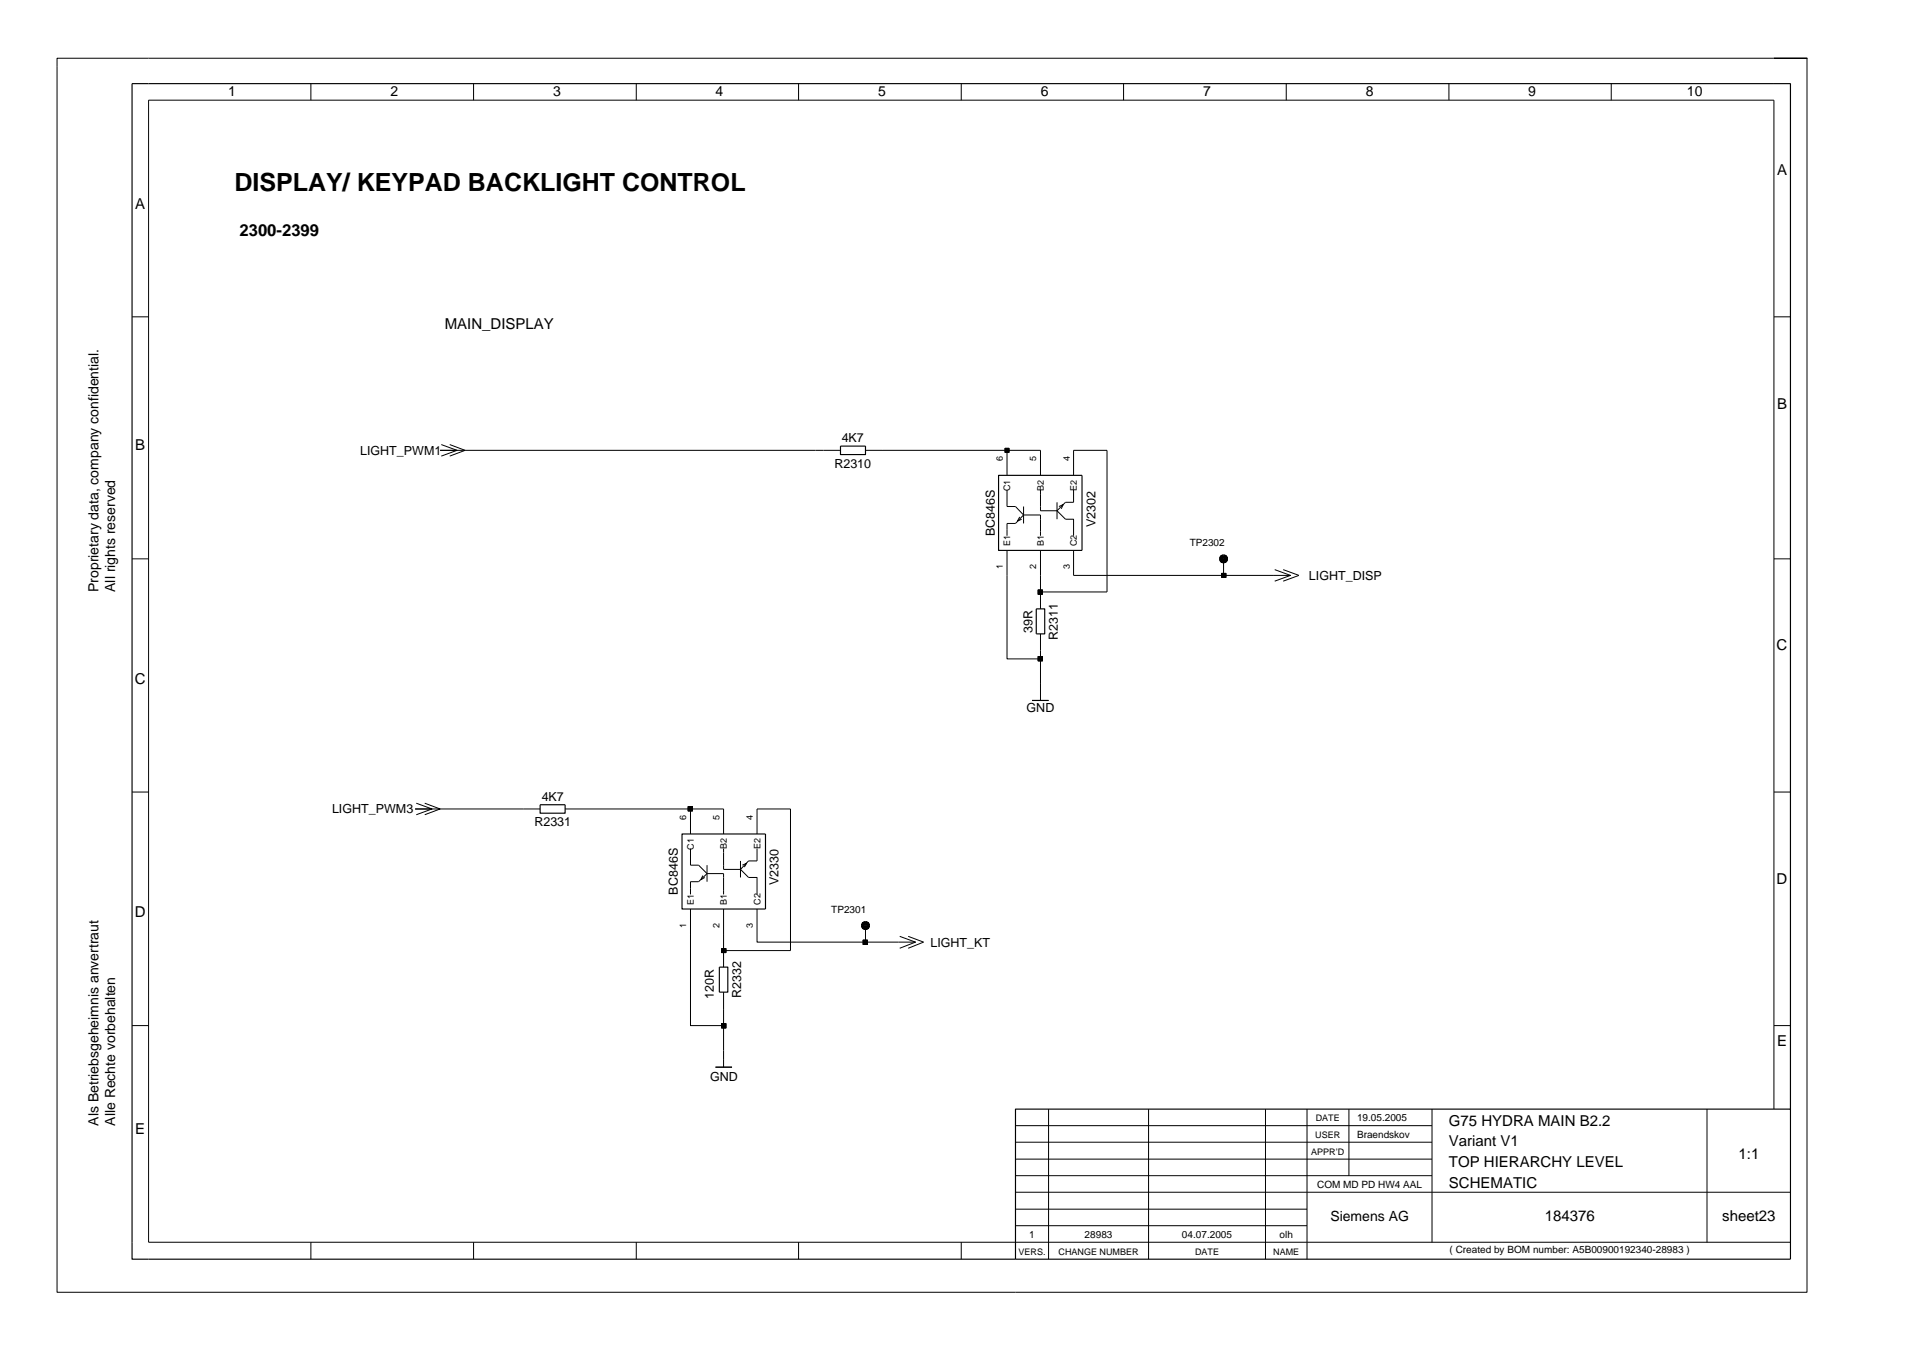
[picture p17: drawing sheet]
<svg xmlns="http://www.w3.org/2000/svg" width="420mm" height="297mm" viewBox="0 0 420 297" stroke-linecap="round" stroke-linejoin="round" font-family="sans-serif">
<defs><g id="words">
<text font-size="5.5" x="51.6" y="42.1">DISPLAY/ KEYPAD BACKLIGHT CONTROL</text>
<text font-size="3.7" x="52.7" y="51.9">2300-2399</text>
<g font-size="3.3">
<text x="391.2" y="38.6">A</text>
<text x="29.7" y="45.9">A</text>
<text x="97.9" y="72.4">MAIN_DISPLAY</text>
<text x="391.2" y="89.9">B</text>
<text x="29.7" y="99.1">B</text>
<text x="391.1" y="143.1">C</text>
<text x="29.7" y="150.5">C</text>
<text x="391.1" y="194.5">D</text>
<text x="29.7" y="201.8">D</text>
<text x="391.2" y="230.2">E</text>
<text x="29.7" y="249.5">E</text>
<text x="319" y="247.7">G75 HYDRA MAIN B2.2</text>
<text x="319" y="252.3">Variant V1</text>
<text x="319" y="256.8">TOP HIERARCHY LEVEL</text>
<text x="382.7" y="255">1:1</text>
<text x="319" y="261.5">SCHEMATIC</text>
<text x="340" y="268.8">184376</text>
<text x="379.1" y="268.8">sheet23</text>
</g>
<g font-size="3.1">
<text x="50.2" y="21.1">1</text>
<text x="86" y="21.1">2</text>
<text x="121.8" y="21.1">3</text>
<text x="157.5" y="21.1">4</text>
<text x="193.3" y="21.1">5</text>
<text x="229.1" y="21.1">6</text>
<text x="264.9" y="21.1">7</text>
<text x="300.7" y="21.1">8</text>
<text x="336.4" y="21.1">9</text>
<text x="371.4" y="21.1">10</text>
<text x="21.7" y="130.2" transform="rotate(-90 21.7 130.2)">Proprietary data, company confidential.</text>
<text x="25.3" y="130.2" transform="rotate(-90 25.3 130.2)">All rights reserved</text>
<text x="21.7" y="247.7" transform="rotate(-90 21.7 247.7)">Als Betriebsgeheimnis anvertraut</text>
<text x="25.3" y="247.7" transform="rotate(-90 25.3 247.7)">Alle Rechte vorbehalten</text>
<text x="292.9" y="268.8">Siemens AG</text>
</g>
<g font-size="2.8">
<text x="79.3" y="100">LIGHT_PWM1</text>
<text x="185.3" y="97.3">4K7</text>
<text x="183.7" y="103">R2310</text>
<text x="219" y="117.9" transform="rotate(-90 219 117.9)">BC846S</text>
<text x="241.1" y="115.9" transform="rotate(-90 241.1 115.9)">V2302</text>
<text x="288.1" y="127.6">LIGHT_DISP</text>
<text x="227.3" y="139.2" transform="rotate(-90 227.3 139.2)">39R</text>
<text x="232.8" y="140.7" transform="rotate(-90 232.8 140.7)">R2311</text>
<text x="226" y="156.6">GND</text>
<text x="73.1" y="178.8">LIGHT_PWM3</text>
<text x="119.2" y="176.2">4K7</text>
<text x="117.6" y="181.8">R2331</text>
<text x="149.2" y="196.8" transform="rotate(-90 149.2 196.8)">BC846S</text>
<text x="171.4" y="194.8" transform="rotate(-90 171.4 194.8)">V2330</text>
<text x="204.8" y="208.3">LIGHT_KT</text>
<text x="157.2" y="219.7" transform="rotate(-90 157.2 219.7)">120R</text>
<text x="163.2" y="219.6" transform="rotate(-90 163.2 219.6)">R2332</text>
<text x="156.3" y="237.8">GND</text>
</g>
<g font-size="2.2">
<text x="261.9" y="120.1">TP2302</text>
<text x="183" y="200.8">TP2301</text>
<text x="298.7" y="250.5">Braendskov</text>
<text x="298.7" y="246.7">19.05.2005</text>
<text x="290" y="261.5">COM MD PD HW4 AAL</text>
<text x="226.6" y="272.5">1</text>
<text x="238.8" y="272.5">28983</text>
<text x="260.2" y="272.5">04.07.2005</text>
<text x="281.7" y="272.5">olh</text>
<text x="319.1" y="275.7">( Created by BOM number: A5B00900192340-28983 )</text>
</g>
<g font-size="2">
<text x="220.8" y="101.5" transform="rotate(-90 220.8 101.5)">6</text>
<text x="228.1" y="101.5" transform="rotate(-90 228.1 101.5)">5</text>
<text x="235.5" y="101.5" transform="rotate(-90 235.5 101.5)">4</text>
<text x="229.8" y="107.9" transform="rotate(-90 229.8 107.9)">B2</text>
<text x="237.1" y="107.9" transform="rotate(-90 237.1 107.9)">E2</text>
<text x="222.4" y="108.1" transform="rotate(-90 222.4 108.1)">C1</text>
<text x="220.8" y="125.3" transform="rotate(-90 220.8 125.3)">1</text>
<text x="222.4" y="120.2" transform="rotate(-90 222.4 120.2)">E1</text>
<text x="228.1" y="125.3" transform="rotate(-90 228.1 125.3)">2</text>
<text x="229.8" y="120.2" transform="rotate(-90 229.8 120.2)">B1</text>
<text x="235.5" y="125.3" transform="rotate(-90 235.5 125.3)">3</text>
<text x="237.1" y="120.2" transform="rotate(-90 237.1 120.2)">C2</text>
<text x="151.1" y="180.3" transform="rotate(-90 151.1 180.3)">6</text>
<text x="158.4" y="180.3" transform="rotate(-90 158.4 180.3)">5</text>
<text x="165.7" y="180.3" transform="rotate(-90 165.7 180.3)">4</text>
<text x="152.7" y="187" transform="rotate(-90 152.7 187)">C1</text>
<text x="160" y="186.9" transform="rotate(-90 160 186.9)">B2</text>
<text x="167.4" y="186.9" transform="rotate(-90 167.4 186.9)">E2</text>
<text x="152.7" y="199.1" transform="rotate(-90 152.7 199.1)">E1</text>
<text x="160" y="199.1" transform="rotate(-90 160 199.1)">B1</text>
<text x="167.4" y="199.1" transform="rotate(-90 167.4 199.1)">C2</text>
<text x="151.1" y="204.2" transform="rotate(-90 151.1 204.2)">1</text>
<text x="158.4" y="204.2" transform="rotate(-90 158.4 204.2)">2</text>
<text x="165.7" y="204.2" transform="rotate(-90 165.7 204.2)">3</text>
<text x="289.5" y="250.5">USER</text>
<text x="289.7" y="246.7">DATE</text>
<text x="288.7" y="254.1">APPR’D</text>
<text x="224.2" y="276.1">VERS.</text>
<text x="233" y="276.1">CHANGE NUMBER</text>
<text x="263.1" y="276.1">DATE</text>
<text x="280.3" y="276.1">NAME</text>
</g>
</g></defs>
<g fill="none" stroke="#000" stroke-width=".22">
<path d="M68.4 18.4v3.6M104.3 18.4v3.6M140.1 18.4v3.6M175.8 18.4v3.6M211.6 18.4v3.6M247.3 18.4v3.6M283.2 18.4v3.6M319 18.4v3.6M354.7 18.4v3.6M390.5 12.8h-377.9v271.5h385.2v-271.5M390.5 12.8h7.3h-7.3M394.2 18.4v225.6"/>
<path d="M29.1 69.7h3.6M390.5 69.7h3.7M96.9 99.1h88.1M97.1 97.8l3.5 1.3-3.5 1.3M99 97.8l3.4 1.3-3.4 1.3M190.5 99.1h38.6v5.5M221.7 99.1v5.5M221.7 107.8v3.6h1.8l1.8 1.9M224.5 113.7l-.5 1 .9-.5M225.3 113.3h3.8v4.6M225.3 113.3l-1.8 1.9h-1.8v2.7M225.3 111.4v3.8"/>
<path d="M229.1 107.8v4.6h3.6M232.7 112.4l1.9 1.8h1.7v3.7M232.7 110.5v3.7M233.1 111.4l.9-.4-.4 1M236.3 104.6v-5.5h7.4v31.1h-14.6M236.3 107.8v2.7h-1.7l-1.9 1.9M29.1 123h3.6M221.7 121.1v23.9h7.4v9.1M229.1 121.1v12.9M229.1 139.5v5.5M236.3 121.1v5.5h47.8M269.4 123v3.6"/>
<path d="M280.6 125.3l3.5 1.3-3.5 1.3M282.5 125.3l3.4 1.3-3.4 1.3M390.5 123h3.7M227.2 154.1h3.6M29.1 174.3h3.6M91.6 176.7l3.5 1.3h-3.7h27.5M93.5 176.7l3.4 1.3-3.4 1.3M95.1 178l-3.5 1.3M124.4 178h34.9v5.5M152 178v5.5M390.5 174.3h3.7M152 186.7v3.7h1.8l1.8 1.8"/>
<path d="M154.7 192.6l-.4 1 .8-.5M155.6 192.2h3.7v4.6M155.6 192.2l-1.8 1.8h-1.8v2.8M155.6 190.4v3.6M159.3 186.7v4.6h3.7M163 191.3l1.8 1.8h1.9v3.7M163 189.4v3.7M163.4 190.4l1-.5-.5 .9M166.7 183.5v-5.5h7.3v31.2h-14.7M166.7 186.7v2.7h-1.9l-1.8 1.9M152 200v25.7h7.3M159.3 200v12.8"/>
<path d="M159.3 218.3v16.5M166.7 200v7.3h23.8M190.5 207.3h11M190.5 203.7v3.6M198.1 206l3.4 1.3-3.4 1.3M199.9 206l3.4 1.3-3.4 1.3M29.1 225.7h3.6M157.5 234.8h3.6M390.5 225.7h3.7M223.5 258.7h91.7M223.5 255h91.7M223.5 251.3h91.7"/>
<path d="M223.5 247.7h91.7M230.8 244v33.1M252.8 244v33.1M278.6 244v33.1M287.7 244v33.1M297 244v14.7M315.2 244v29.3M375.8 244v29.3M390.5 244v-222h-357.8v251.3h361.5M68.4 273.3v3.8M104.3 273.3v3.8M140.1 273.3v3.8"/>
<path d="M175.8 273.3v3.8M211.6 273.3v3.8M223.5 269.7h64.2M223.5 266.1h64.2M223.5 262.3h170.7"/>
<circle cx="269.4" cy="123" r=".17"/>
<circle cx="190.5" cy="203.7" r=".17"/>
</g>
<g fill="none" stroke="#000" stroke-width=".25">
<path d="M185 98.2h5.5v1.8h-5.5zM221.3 98.7h.8v.8h-.8zM219.8 104.6h18.4v16.5h-18.4zM228.1 134h1.9v5.5h-1.9zM228.5 129.8h1v1h-1zM268.9 126.2h1v.8h-1zM269 122.8h.1a.34 .34 0 0 1 .6 0l-.2 .5h-.3zM227.2 154.1h3.6M228.5 144.5h1v.9h-1zM118.9 177.1h5.5v1.8h-5.5zM151.5 177.5h.9v.9h-.9zM150.1 183.5h18.4v16.5h-18.4z"/>
<path d="M158.4 212.8h1.8v5.5h-1.8zM158.9 208.7h.9v.9h-.9zM190 206.9h1v.9h-1zM190.3 203.4l.4-.1 .2 .2-.2 .5-.5-.2zM157.5 234.8h3.6M158.9 225.2h.9v1h-.9zM394.2 244v-225.6h-365.1v258.7h365.1v-33.1h-170.7v33.1"/>
<circle cx="269.3" cy="123" r=".69"/>
<circle cx="269.4" cy="122.9" r=".82"/>
<circle cx="269.4" cy="123" r=".51"/>
<circle cx="190.5" cy="203.7" r=".69"/>
<circle cx="190.5" cy="203.6" r=".82"/>
<circle cx="190.6" cy="203.6" r=".51"/>
</g>
<g fill="#000">
<path d="M221.3 98.7h.8v.8h-.8zM228.5 129.8h1v1h-1zM268.9 126.2h1v.8h-1zM151.5 177.5h.9v.9h-.9z"/>
<path d="M228.5 144.5h1v.9h-1z" fill-rule="evenodd"/>
<path d="M158.9 208.7h.9v.9h-.9z" fill-rule="evenodd"/>
<path d="M190 206.9h1v.9h-1z" fill-rule="evenodd"/>
<path d="M158.9 225.2h.9v1h-.9z" fill-rule="evenodd"/>
</g>
<use href="#words"/>
</svg>
